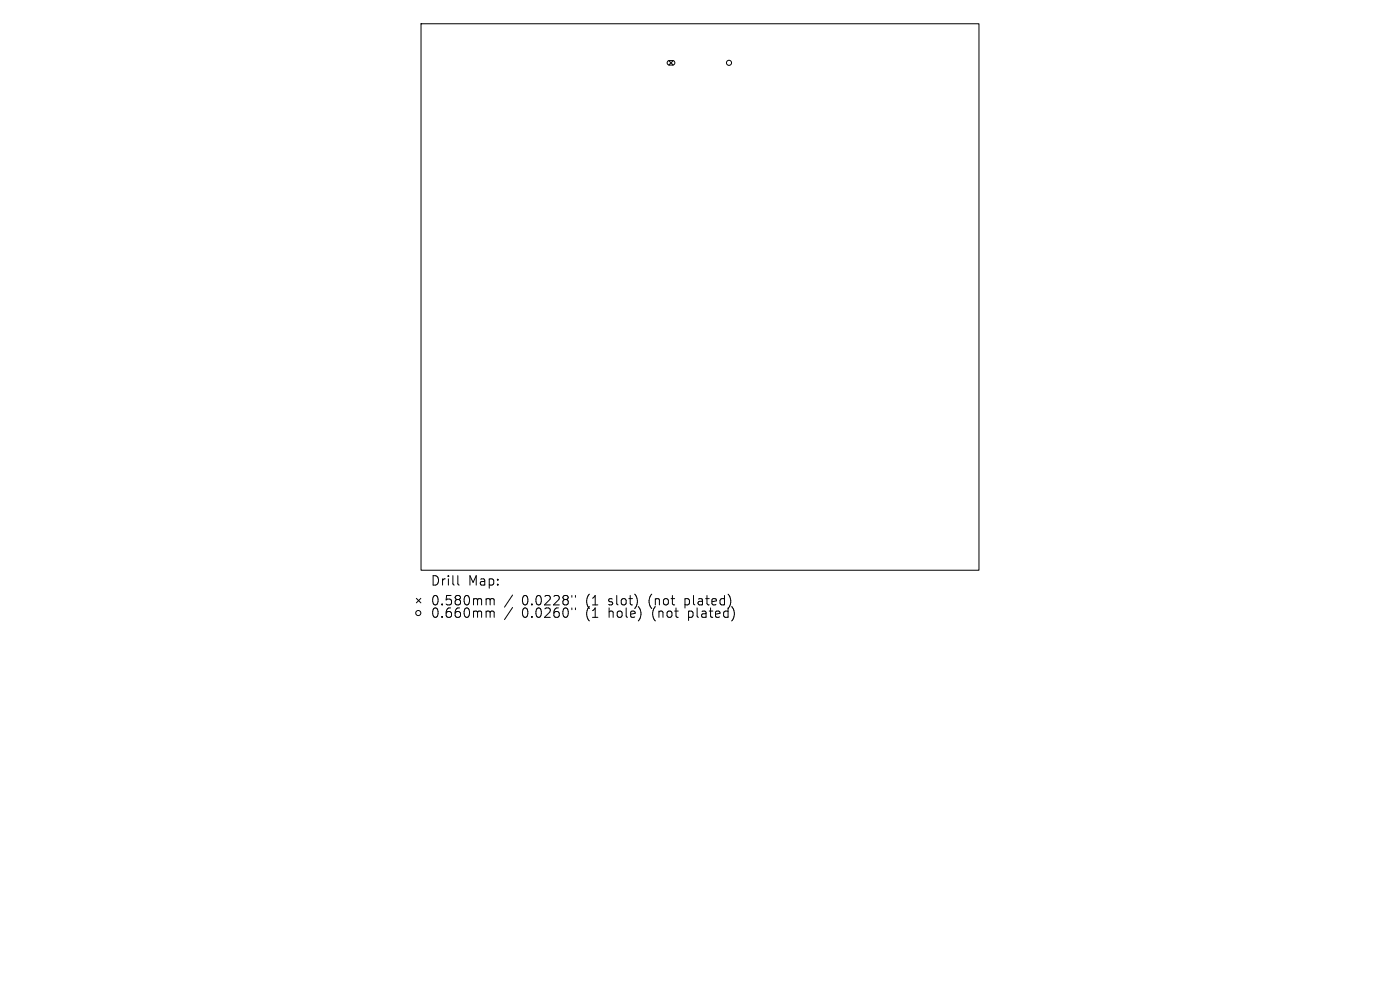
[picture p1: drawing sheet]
<svg xmlns="http://www.w3.org/2000/svg" width="297mm" height="210mm" viewBox="0 0 297 210" stroke-linecap="round" stroke-linejoin="round" font-family="sans-serif">
<defs><g id="words">
<g font-size="2.8">
<text x="91.3" y="124.5">Drill</text>
<text x="99.3" y="124.5">Map:</text>
<text x="91.3" y="128.7">0.580mm</text>
<text x="91.3" y="131.3">0.660mm</text>
<text x="110.7" y="128.7">0.0228&quot;</text>
<text x="110.7" y="131.3">0.0260&quot;</text>
<text x="124.4" y="128.7">(1</text>
<text x="124.4" y="131.3">(1</text>
<text x="129.4" y="128.7">slot)</text>
<text x="129.4" y="131.3">hole)</text>
<text x="138.1" y="128.7">(not</text>
<text x="138.8" y="131.3">(not</text>
<text x="145.9" y="128.7">plated)</text>
<text x="146.7" y="131.3">plated)</text>
</g>
</g></defs>
<g fill="none" stroke="#000" stroke-width=".21">
<path d="M89.3 5h118.4v116h-118.4zM141.7 13l.3-.1h.9l.2 .2v.4l-.3 .3h-1l-.3-.4zM141.9 12.8l.9 1M142.8 12.8l-.9 1M88.3 126.9l1 1M89.3 126.9l-1 1M97.1 122.1v1.7l.3 .3M103.4 127l.5 .1 .1 .2M103.4 129.6h.3l.3 .3M104 127.3l.3-.3 .4 .1 .1 1.2M104 127.3v1M104 129.9v1.1"/>
<path d="M104 129.9l.3-.3 .4 .1 .1 1.3M108.7 126.2l-1.7 2.6M108.7 128.9l-1.7 2.5M121.3 126.3v.4M121.3 129v.3M122.1 126.3v.4M122.1 129v.3"/>
<circle cx="154.7" cy="13.3" r=".54"/>
<circle cx="88.7" cy="130" r=".54"/>
</g>
<use href="#words"/>
</svg>
